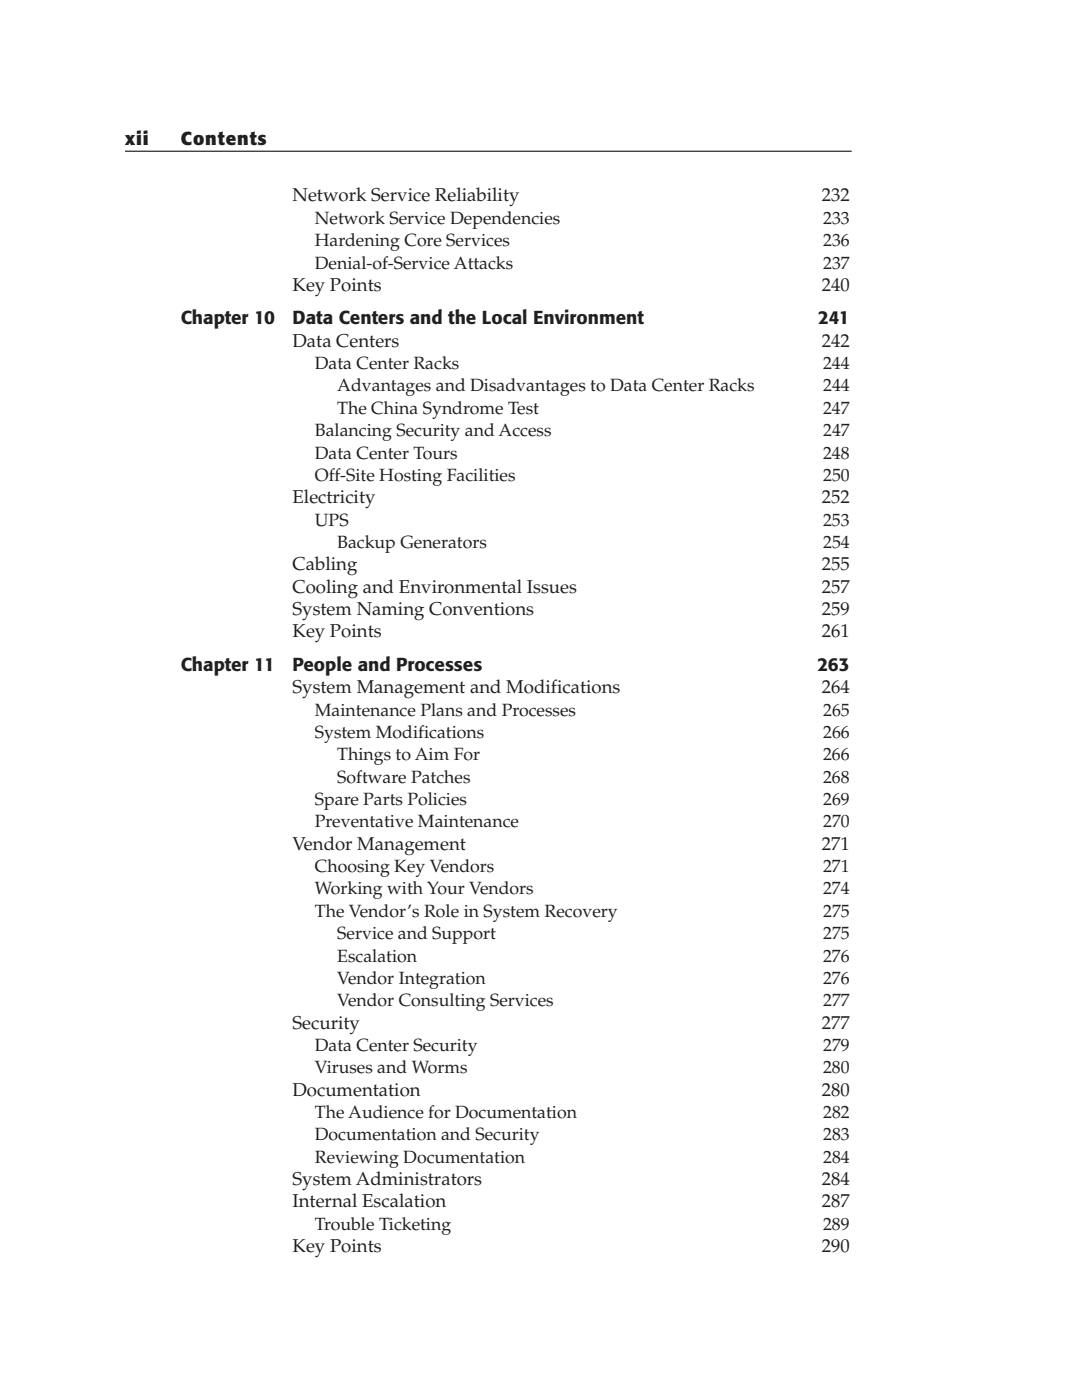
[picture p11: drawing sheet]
<svg xmlns="http://www.w3.org/2000/svg" width="216mm" height="279mm" viewBox="0 0 216 279" stroke-linecap="round" stroke-linejoin="round" font-family="sans-serif">
<defs><g id="words">
<g font-size="3.7" fill="#231f20">
<text x="24.9" y="28.9">xii</text>
<text x="36.1" y="28.9">Contents</text>
<text x="58.4" y="40.2">Network Service Reliability</text>
<text x="164" y="40.2">232</text>
<text x="58.4" y="58.1">Key Points</text>
<text x="164" y="58.1">240</text>
<text x="36.1" y="64.7">Chapter 10</text>
<text x="58.4" y="64.7">Data Centers and the Local Environment</text>
<text x="163.3" y="64.7">241</text>
<text x="58.4" y="69.2">Data Centers</text>
<text x="164" y="69.2">242</text>
<text x="58.4" y="100.4">Electricity</text>
<text x="164" y="100.4">252</text>
<text x="58.4" y="113.8">Cabling</text>
<text x="164" y="113.8">255</text>
<text x="58.4" y="118.3">Cooling and Environmental Issues</text>
<text x="164" y="118.3">257</text>
<text x="58.4" y="122.7">System Naming Conventions</text>
<text x="164" y="122.7">259</text>
<text x="58.4" y="127.2">Key Points</text>
<text x="164" y="127.2">261</text>
<text x="36.1" y="133.9">Chapter 11</text>
<text x="58.4" y="133.9">People and Processes</text>
<text x="163.1" y="133.9">263</text>
<text x="58.4" y="138.4">System Management and Modifications</text>
<text x="164" y="138.4">264</text>
<text x="58.4" y="169.6">Vendor Management</text>
<text x="164" y="169.6">271</text>
<text x="58.4" y="205.3">Security</text>
<text x="164" y="205.3">277</text>
<text x="58.4" y="218.7">Documentation</text>
<text x="164" y="218.7">280</text>
<text x="58.4" y="236.5">System Administrators</text>
<text x="164" y="236.5">284</text>
<text x="58.4" y="241">Internal Escalation</text>
<text x="164" y="241">287</text>
<text x="58.4" y="249.9">Key Points</text>
<text x="164" y="249.9">290</text>
</g>
<g font-size="3.5" fill="#231f20">
<text x="62.8" y="44.7">Network Service Dependencies</text>
<text x="164.3" y="44.7">233</text>
<text x="62.8" y="49.1">Hardening Core Services</text>
<text x="62.8" y="53.6">Denial-of-Service Attacks</text>
<text x="164.3" y="49.1">236</text>
<text x="164.3" y="53.6">237</text>
<text x="62.8" y="73.7">Data Center Racks</text>
<text x="164.2" y="73.7">244</text>
<text x="67.3" y="78.1">Advantages and Disadvantages to Data Center Racks</text>
<text x="67.3" y="82.6">The China Syndrome Test</text>
<text x="164.2" y="82.6">247</text>
<text x="164.3" y="78.1">244</text>
<text x="62.8" y="87.1">Balancing Security and Access</text>
<text x="164.3" y="87.1">247</text>
<text x="62.8" y="96">Off-Site Hosting Facilities</text>
<text x="62.8" y="91.5">Data Center Tours</text>
<text x="164.2" y="91.5">248</text>
<text x="164.3" y="96">250</text>
<text x="62.8" y="104.9">UPS</text>
<text x="164.2" y="104.9">253</text>
<text x="67.3" y="109.4">Backup Generators</text>
<text x="164.2" y="109.4">254</text>
<text x="62.8" y="142.8">Maintenance Plans and Processes</text>
<text x="164.3" y="142.8">265</text>
<text x="62.8" y="147.3">System Modifications</text>
<text x="164.3" y="147.3">266</text>
<text x="67.3" y="151.7">Things to Aim For</text>
<text x="164.2" y="151.7">266</text>
<text x="62.8" y="160.7">Spare Parts Policies</text>
<text x="67.3" y="156.2">Software Patches</text>
<text x="164.2" y="156.2">268</text>
<text x="164.3" y="160.7">269</text>
<text x="62.8" y="165.1">Preventative Maintenance</text>
<text x="164.3" y="165.1">270</text>
<text x="62.8" y="174.1">Choosing Key Vendors</text>
<text x="62.8" y="178.5">Working with Your Vendors</text>
<text x="164.2" y="178.5">274</text>
<text x="164.2" y="174.1">271</text>
<text x="62.8" y="183">The Vendor’s Role in System Recovery</text>
<text x="164.3" y="183">275</text>
<text x="67.3" y="187.4">Service and Support</text>
<text x="67.3" y="191.9">Escalation</text>
<text x="164.2" y="191.9">276</text>
<text x="164.2" y="187.4">275</text>
<text x="67.3" y="196.4">Vendor Integration</text>
<text x="164.2" y="196.4">276</text>
<text x="67.3" y="200.8">Vendor Consulting Services</text>
<text x="164.3" y="200.8">277</text>
<text x="62.8" y="209.7">Data Center Security</text>
<text x="164.2" y="209.7">279</text>
<text x="62.8" y="214.2">Viruses and Worms</text>
<text x="164.2" y="214.2">280</text>
<text x="62.8" y="223.1">The Audience for Documentation</text>
<text x="62.8" y="227.6">Documentation and Security</text>
<text x="164.3" y="227.6">283</text>
<text x="164.3" y="223.1">282</text>
<text x="62.8" y="232.1">Reviewing Documentation</text>
<text x="164.3" y="232.1">284</text>
<text x="62.8" y="245.4">Trouble Ticketing</text>
<text x="164.2" y="245.4">289</text>
</g>
</g></defs>
<path d="M24.9 30.2h145" fill="none" stroke="#231f20" stroke-width=".24"/>
<use href="#words"/>
</svg>
